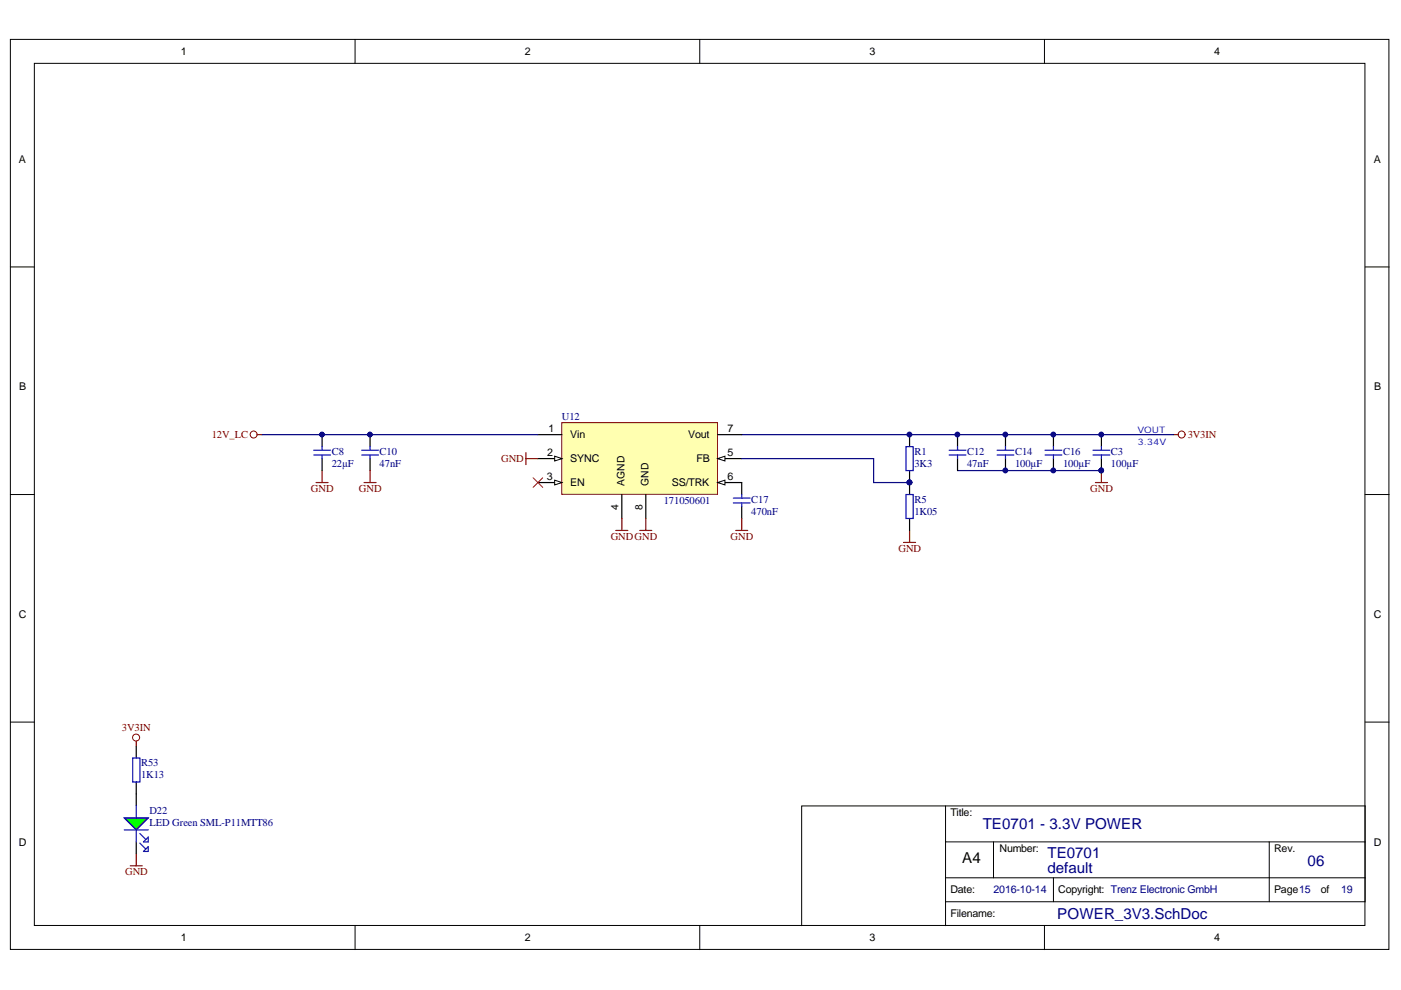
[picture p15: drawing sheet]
<svg xmlns="http://www.w3.org/2000/svg" width="297mm" height="210mm" viewBox="0 0 297 210" stroke-linecap="round" stroke-linejoin="round" font-family="sans-serif">
<defs><g id="words">
<g font-size="3.2" fill="#000080">
<text x="208.4" y="175.8">TE0701 - 3.3V POWER</text>
<text x="222.1" y="185.2">default</text>
<text x="222.1" y="181.9">TE0701</text>
<text x="277.2" y="183.7">06</text>
<text x="224.1" y="194.9">POWER_3V3.SchDoc</text>
</g>
<text font-size="3.2" x="204" y="182.9">A4</text>
<g font-size="2.3">
<text x="38.3" y="11.7">1</text>
<text x="111.3" y="11.7">2</text>
<text x="184.4" y="11.7">3</text>
<text x="257.4" y="11.7">4</text>
<text x="4" y="34.5">A</text>
<text x="291.2" y="34.5">A</text>
<text x="4.1" y="82.8">B</text>
<text x="291.3" y="82.8">B</text>
<text x="116.3" y="91.7">1</text>
<text x="120.9" y="92.9">Vin</text>
<text x="145.9" y="92.9">Vout</text>
<text x="154.2" y="91.7">7</text>
<text x="116" y="101.8">3</text>
<text x="116" y="96.7">2</text>
<text x="120.9" y="98">SYNC</text>
<text x="147.7" y="98">FB</text>
<text x="154.2" y="96.7">5</text>
<text x="154.2" y="101.8">6</text>
<text x="120.9" y="103.1">EN</text>
<text x="142.4" y="103.1">SS/TRK</text>
<text x="4" y="131">C</text>
<text x="291.2" y="131">C</text>
<text x="201.5" y="172.9">Title:</text>
<text x="4" y="179.3">D</text>
<text x="291.2" y="179.3">D</text>
<text x="211.9" y="180.5">Number:</text>
<text x="270.1" y="180.5">Rev.</text>
<text x="201.5" y="189.4">Date:</text>
<text x="224.4" y="189.4">Copyright: Trenz Electronic GmbH</text>
<text x="270.1" y="189.4">Page15</text>
<text x="280" y="189.4">of</text>
<text x="201.5" y="194.5">Filename:</text>
<text x="38.3" y="199.6">1</text>
<text x="111.3" y="199.6">2</text>
<text x="184.4" y="199.6">3</text>
<text x="257.4" y="199.6">4</text>
</g>
<g font-size="2.3" fill="#000080">
<text x="210.6" y="189.4">2016-10-14</text>
<text x="284.4" y="189.4">19</text>
</g>
<g font-size="2.2" fill="#000080">
<text x="119.1" y="89.1">U12</text>
<text x="70.3" y="96.4">C8</text>
<text x="70.3" y="99">22µF</text>
<text x="80.5" y="96.4">C10</text>
<text x="80.5" y="99">47nF</text>
<text x="193.9" y="96.4">R1</text>
<text x="193.9" y="99">3K3</text>
<text x="205" y="96.4">C12</text>
<text x="205" y="99">47nF</text>
<text x="215.2" y="96.4">C14</text>
<text x="215.2" y="99">100µF</text>
<text x="225.4" y="96.4">C16</text>
<text x="225.4" y="99">100µF</text>
<text x="235.6" y="96.4">C3</text>
<text x="235.6" y="99">100µF</text>
<text x="140.7" y="106.8">171050601</text>
<text x="159.3" y="106.6">C17</text>
<text x="193.9" y="106.6">R5</text>
<text x="159.3" y="109.1">470nF</text>
<text x="193.9" y="109.1">1K05</text>
<text x="29.9" y="162.5">R53</text>
<text x="29.9" y="165">1K13</text>
<text x="31.7" y="172.6">D22</text>
<text x="31.7" y="175.2">LED Green SML-P11MTT86</text>
</g>
<g font-size="2.2" fill="#800000">
<text x="44.9" y="92.9">12V_LC</text>
<text x="251.8" y="92.9">3V3IN</text>
<text x="106.2" y="98">GND</text>
<text x="65.9" y="104.3">GND</text>
<text x="76.1" y="104.3">GND</text>
<text x="231.2" y="104.3">GND</text>
<text x="129.5" y="114.5">GNDGND</text>
<text x="154.9" y="114.5">GND</text>
<text x="190.5" y="117">GND</text>
<text x="25.9" y="155.1">3V3IN</text>
<text x="26.5" y="185.6">GND</text>
</g>
<g font-size="2.2">
<text x="132.4" y="103.1" transform="rotate(-90 132.4 103.1)">AGND</text>
<text x="137.5" y="103.1" transform="rotate(-90 137.5 103.1)">GND</text>
<text x="131.1" y="108.1" transform="rotate(-90 131.1 108.1)">4</text>
<text x="136.2" y="108" transform="rotate(-90 136.2 108)">8</text>
</g>
<g font-size="1.9" fill="#00f">
<text x="241.1" y="94.3">3.34V</text>
<text x="241.1" y="91.8">VOUT</text>
</g>
</g></defs>
<g fill="#fff" stroke="#000" stroke-width=".21">
<path d="M2.2 8.4h292.3v192.9h-292.3z"/>
<path d="M7.3 13.4h282.1v182.8h-282.1z"/>
</g>
<g fill="none" stroke="#000" stroke-width=".21">
<path d="M75.3 8.4v5M148.4 8.4v5M221.4 8.4v5M2.2 56.6h5.1M289.4 56.6h5.1M2.2 104.9h5.1M289.4 104.9h5.1M2.2 153.1h5.1M289.4 153.1h5.1M200.5 170.9h88.9v20.3h-88.9zM200.5 170.9h-30.5v25.4M200.5 178.5h88.9"/>
<path d="M210.6 178.5v7.6h-10.1M269.1 178.5v12.7M75.3 196.3v5.1M148.4 196.3v5.1M200.5 191.2v5.1M210.6 186.1h78.8M221.4 196.3v5.1M223.4 186.1v5.1"/>
</g>
<circle cx="250.5" cy="92.1" r=".74" fill="none" stroke="#800000" stroke-width=".21"/>
<path d="M248.8 92.2h1" fill="none" stroke="#800000" stroke-width=".25"/>
<path d="M157.3 92.2h91.5M203 99.8h30.5" fill="none" stroke="#000080" stroke-width=".25"/>
<circle cx="233.5" cy="99.7" r=".48" fill="#000080" stroke="#000080" stroke-width=".21"/>
<path d="M26.3 173.4h5.1l-2.5 2.6z" fill="#0f0"/>
<path d="M26.3 173.4h5.1l-2.5 2.6z" fill="none" stroke="#00f" stroke-width=".21"/>
<path d="M28.9 158.2v2.5M28.9 165.8v5.1M28.9 178.5v2.5" fill="none" stroke="#000" stroke-width=".25"/>
<path d="M26.3 173.4h5.1l-2.5 2.6zM26.3 176h5.1M28.1 160.7h1.6v5.1h-1.6zM28.9 170.9v2.5M28.9 176v2.5M29.7 176.7l1.2 1.3M29.7 178.7l1.2 1.3M30.4 178.5l1-1v1zM30.4 180.5l1-1v1z" fill="none" stroke="#00f" stroke-width=".25"/>
<path d="M28.9 157.2v1M27.6 183.6h2.6M28.9 181v2.6" fill="none" stroke="#800000" stroke-width=".25"/>
<circle cx="28.9" cy="156.4" r=".74" fill="none" stroke="#800000" stroke-width=".21"/>
<path d="M119.1 89.6h33v15.2h-33z" fill="#ffffb0" stroke="#800000" stroke-width=".21"/>
<path d="M114 92.2h5.1M114 97.2h5.1M136.9 104.9v5" fill="none" stroke="#000" stroke-width=".25"/>
<path d="M117.6 96.7l1.5 .5-1.5 .5z" fill="#fff"/>
<path d="M117.6 96.7l1.5 .5-1.5 .5z" fill="none" stroke="#000" stroke-width=".21"/>
<path d="M152.2 97.2h5.1" fill="none" stroke="#000" stroke-width=".25"/>
<path d="M152.2 97.2l1.5-.5v1z" fill="#fff"/>
<path d="M152.2 97.2l1.5-.5v1z" fill="none" stroke="#000" stroke-width=".21"/>
<path d="M152.2 92.2h5.1M152.2 102.3h5.1" fill="none" stroke="#000" stroke-width=".25"/>
<path d="M152.2 102.3l1.5-.5v1z" fill="#fff"/>
<path d="M152.2 102.3l1.5-.5v1z" fill="none" stroke="#000" stroke-width=".21"/>
<path d="M114 102.3h5.1" fill="none" stroke="#000" stroke-width=".25"/>
<path d="M117.6 101.8l1.5 .5-1.5 .5z" fill="#fff"/>
<path d="M117.6 101.8l1.5 .5-1.5 .5z" fill="none" stroke="#000" stroke-width=".21"/>
<g fill="none" stroke="#000" stroke-width=".25">
<path d="M68.3 92.2v2.5M68.3 97.2v2.6M78.5 92.2v2.5M78.5 97.2v2.6M192.8 92.2v2.5M192.8 99.8v5.1M203 92.2v2.5M203 97.2v2.6M213.2 92.2v2.5M213.2 97.2v2.6M223.4 92.2v2.5M223.4 97.2v2.6"/>
<path d="M233.5 92.2v2.5M233.5 97.2v2.6M131.8 104.9v5M157.3 102.3v2.6M157.3 107.4v2.5M192.8 109.9v2.6"/>
</g>
<circle cx="53.8" cy="92.1" r=".74" fill="none" stroke="#800000" stroke-width=".21"/>
<g fill="none" stroke="#800000" stroke-width=".25">
<path d="M54.6 92.2h1M68.3 99.8v2.5M78.5 99.8v2.5M111.5 96v2.5M111.5 97.2h2.5M233.5 99.8v2.5M67 102.3h2.6M77.2 102.3h2.5M130.6 112.5h2.5M131.8 109.9v2.6M135.7 112.5h2.5M136.9 109.9v2.6"/>
<path d="M156 112.5h2.5M157.3 109.9v2.6M191.6 115h2.5M192.8 112.5v2.5M232.2 102.3h2.6"/>
</g>
<path d="M113 101.3l2.1 2M115.1 101.3l-2.1 2" fill="none" stroke="#f00" stroke-width=".21"/>
<path d="M55.6 92.2h58.4M157.3 97.2h27.9v5.1h7.6" fill="none" stroke="#000080" stroke-width=".25"/>
<g fill="#000080" stroke="#000080" stroke-width=".21">
<circle cx="233.5" cy="99.7" r=".48"/>
<circle cx="213.2" cy="92.1" r=".48"/>
<circle cx="213.2" cy="99.7" r=".48"/>
<circle cx="223.3" cy="92.1" r=".48"/>
<circle cx="223.3" cy="99.7" r=".48"/>
<circle cx="233.5" cy="92.1" r=".48"/>
<circle cx="192.8" cy="92.1" r=".48"/>
<circle cx="192.8" cy="102.3" r=".48"/>
<circle cx="78.4" cy="92.1" r=".48"/>
<circle cx="203" cy="92.1" r=".48"/>
<circle cx="68.3" cy="92.1" r=".48"/>
</g>
<g fill="none" stroke="#00f" stroke-width=".25">
<path d="M66.5 96.5h3.6M66.5 95.5h3.6M68.3 94.7v.8M68.3 96.5v.7M76.7 96.5h3.5M76.7 95.5h3.5M78.5 94.7v.8M78.5 96.5v.7M192.1 94.7h1.5v5.1h-1.5zM201.2 96.5h3.6M201.2 95.5h3.6M203 94.7v.8"/>
<path d="M203 96.5v.7M211.4 96.5h3.6M211.4 95.5h3.6M213.2 94.7v.8M213.2 96.5v.7M221.6 96.5h3.5M221.6 95.5h3.5M223.4 94.7v.8M223.4 96.5v.7M231.7 96.5h3.6M231.7 95.5h3.6M233.5 94.7v.8"/>
<path d="M233.5 96.5v.7M155.5 106.6h3.5M155.5 105.6h3.5M157.3 104.9v.7M157.3 106.6v.8M192.1 104.9h1.5v5h-1.5z"/>
</g>
<use href="#words"/>
</svg>
